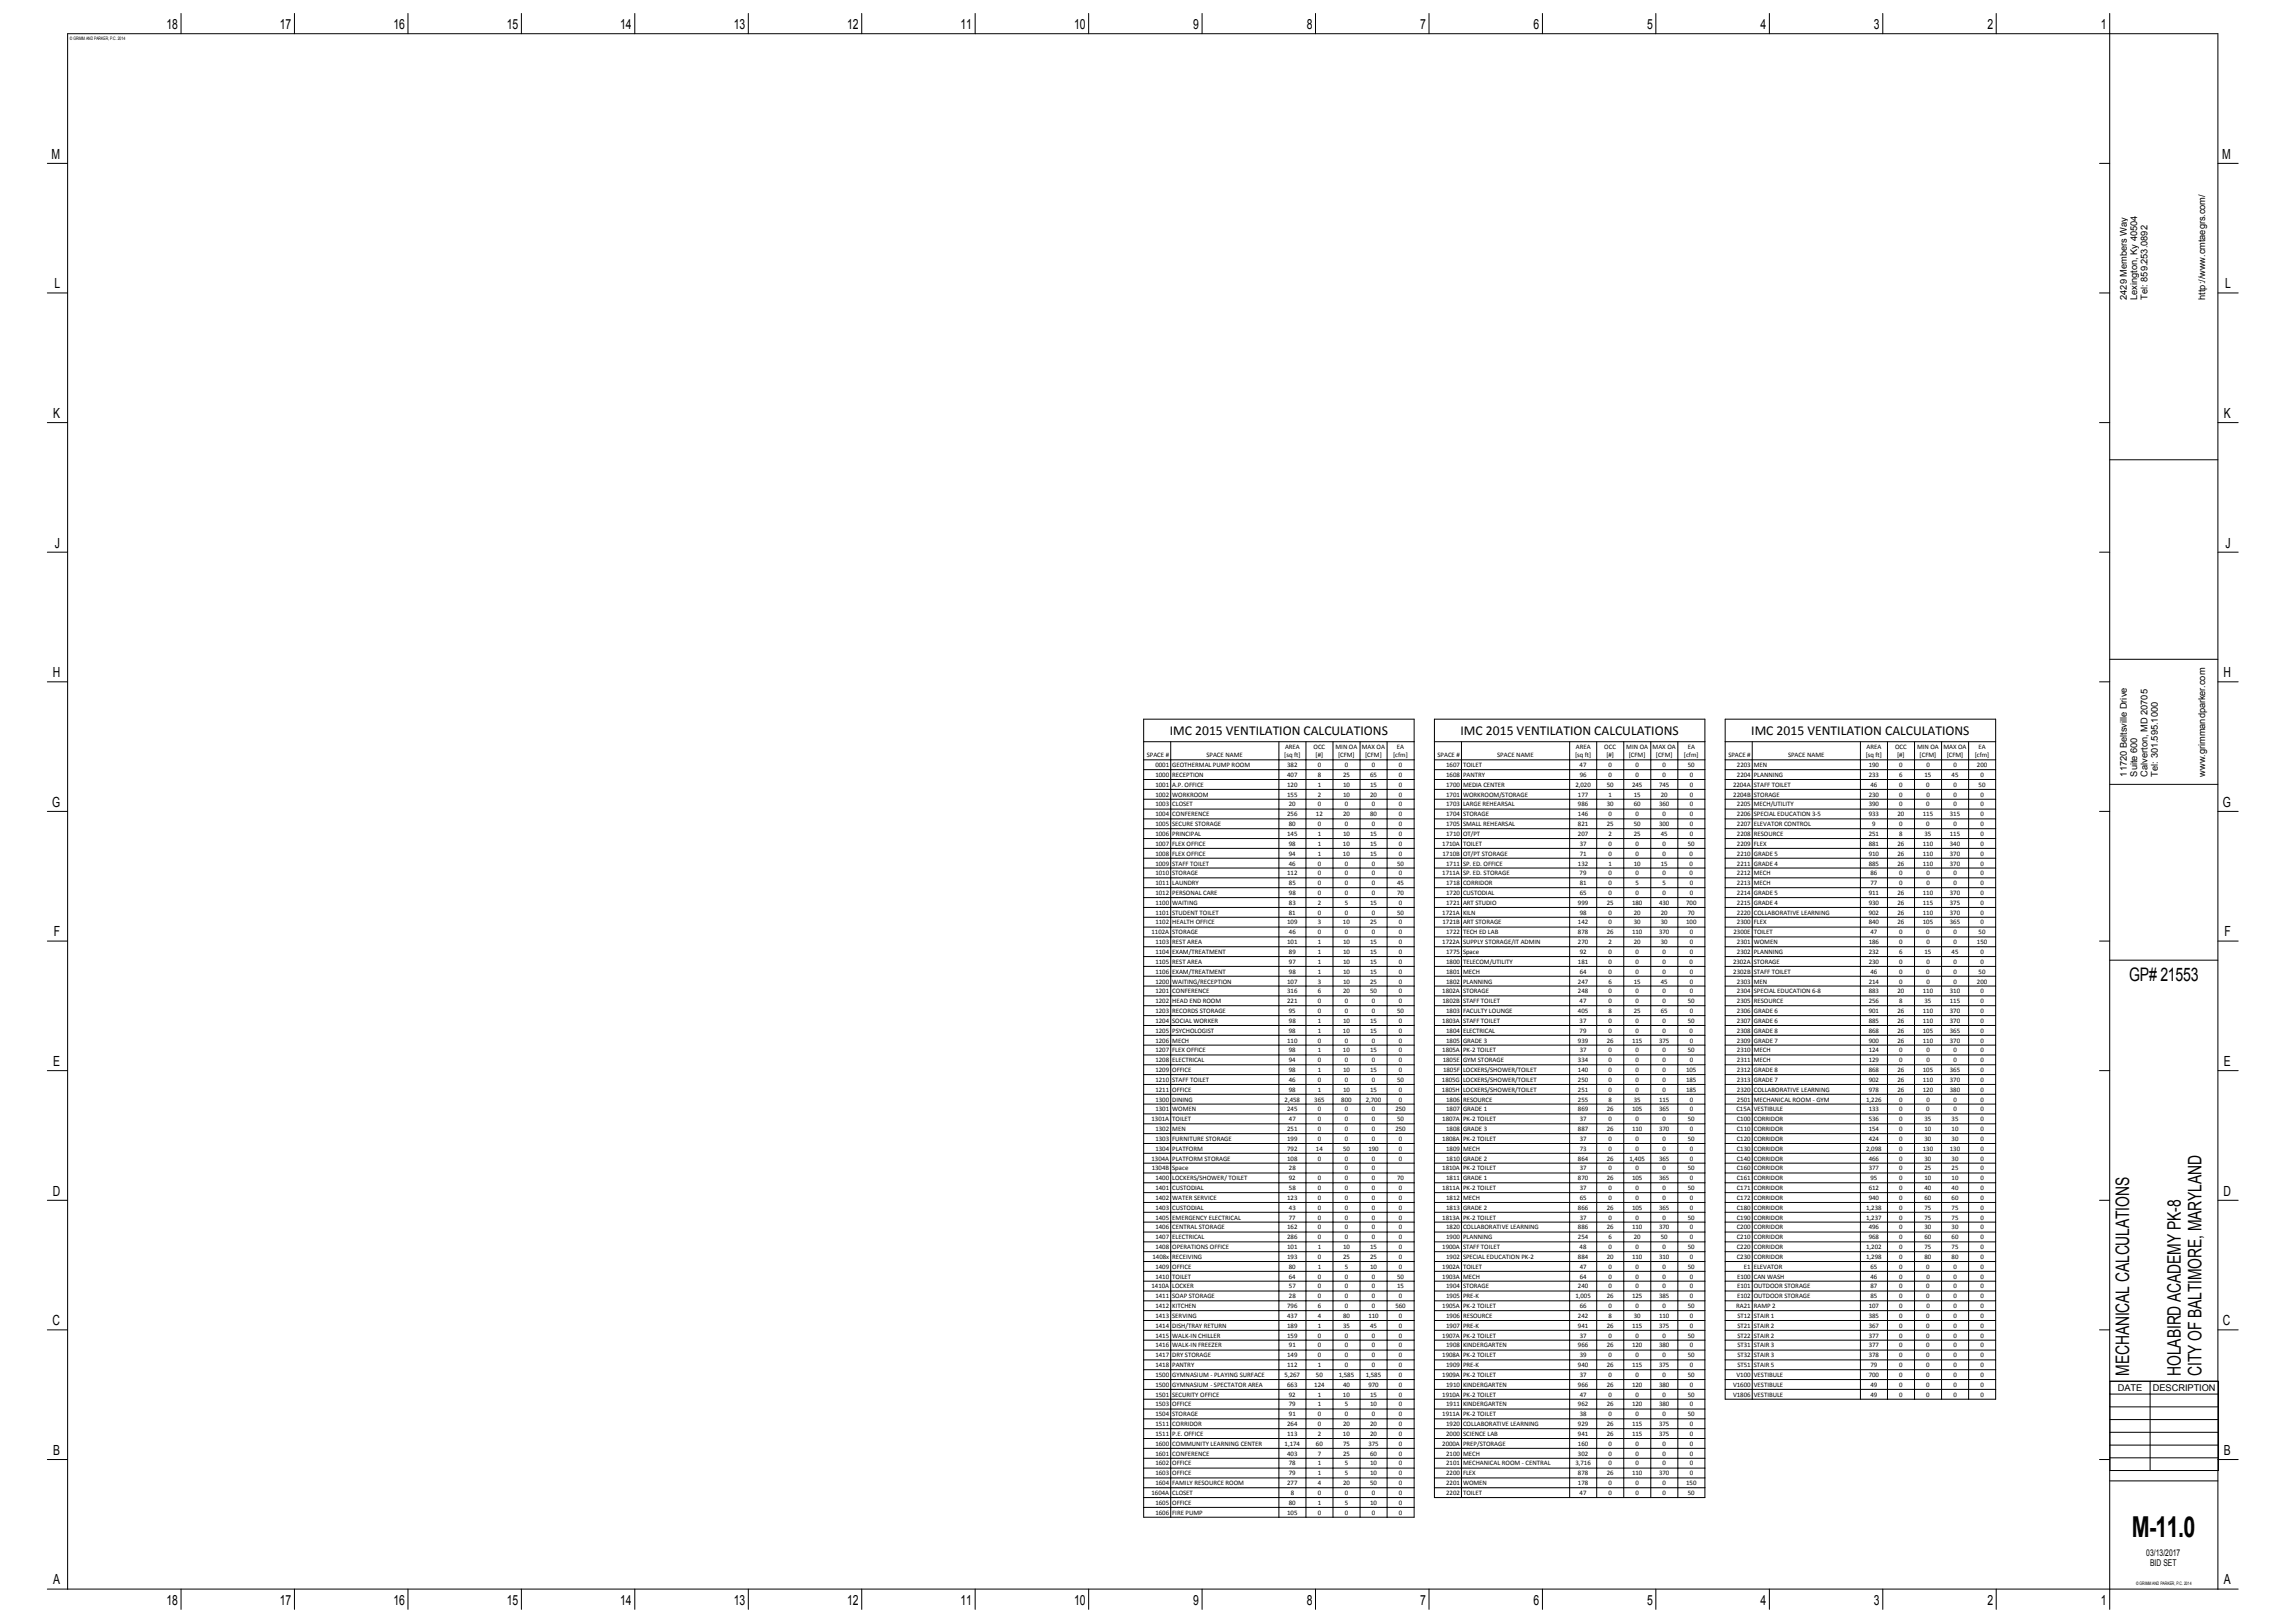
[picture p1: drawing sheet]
<svg xmlns="http://www.w3.org/2000/svg" width="1067mm" height="762mm" viewBox="0 0 1067 762" stroke-linecap="round" stroke-linejoin="round" font-family="sans-serif">
<defs><g id="words">
<text font-size="13.5" x="1001" y="722">M-11.0</text>
<g font-size="8.8">
<text x="1000" y="460">GP# 21553</text>
<text x="1000" y="646" transform="rotate(-90 1000 646)">MECHANICAL CALCULATIONS</text>
<text x="1024" y="646" transform="rotate(-90 1024 646)">HOLABIRD ACADEMY PK-8</text>
<text x="1034" y="646" transform="rotate(-90 1034 646)">CITY OF BALTIMORE, MARYLAND</text>
</g>
<g font-size="6.6">
<text x="78" y="14">18</text>
<text x="131" y="14">17</text>
<text x="185" y="14">16</text>
<text x="238" y="14">15</text>
<text x="291" y="14">14</text>
<text x="345" y="14">13</text>
<text x="398" y="14">12</text>
<text x="451" y="14">11</text>
<text x="504" y="14">10</text>
<text x="560" y="14">9</text>
<text x="614" y="14">8</text>
<text x="667" y="14">7</text>
<text x="720" y="14">6</text>
<text x="773" y="14">5</text>
<text x="827" y="14">4</text>
<text x="880" y="14">3</text>
<text x="933" y="14">2</text>
<text x="986" y="14">1</text>
<text x="24" y="75">M</text>
<text x="1043" y="75">M</text>
<text x="26" y="135">L</text>
<text x="1045" y="135">L</text>
<text x="25" y="196">K</text>
<text x="1044" y="196">K</text>
<text x="26" y="257">J</text>
<text x="1045" y="257">J</text>
<text x="25" y="318">H</text>
<text x="1044" y="318">H</text>
<text x="25" y="379">G</text>
<text x="1044" y="379">G</text>
<text x="25" y="440">F</text>
<text x="1044" y="440">F</text>
<text x="25" y="501">E</text>
<text x="1044" y="501">E</text>
<text x="25" y="561">D</text>
<text x="1044" y="561">D</text>
<text x="25" y="622">C</text>
<text x="1044" y="622">C</text>
<text x="25" y="683">B</text>
<text x="1044" y="683">B</text>
<text x="25" y="744">A</text>
<text x="1044" y="744">A</text>
<text x="78" y="754">18</text>
<text x="131" y="754">17</text>
<text x="185" y="754">16</text>
<text x="238" y="754">15</text>
<text x="291" y="754">14</text>
<text x="345" y="754">13</text>
<text x="398" y="754">12</text>
<text x="451" y="754">11</text>
<text x="504" y="754">10</text>
<text x="560" y="754">9</text>
<text x="614" y="754">8</text>
<text x="667" y="754">7</text>
<text x="720" y="754">6</text>
<text x="773" y="754">5</text>
<text x="827" y="754">4</text>
<text x="880" y="754">3</text>
<text x="933" y="754">2</text>
<text x="986" y="754">1</text>
</g>
<g font-size="6.4">
<text x="549" y="345">IMC 2015 VENTILATION CALCULATIONS</text>
<text x="686" y="345">IMC 2015 VENTILATION CALCULATIONS</text>
<text x="822" y="345">IMC 2015 VENTILATION CALCULATIONS</text>
</g>
<g font-size="4.4">
<text x="999" y="141" transform="rotate(-90 999 141)">2429 Members Way</text>
<text x="1003" y="141" transform="rotate(-90 1003 141)">Lexington, Ky 40504</text>
<text x="1008" y="141" transform="rotate(-90 1008 141)">Tel: 859.253.0892</text>
<text x="1035" y="141" transform="rotate(-90 1035 141)">http://www.cmtaegrs.com/</text>
<text x="999" y="365" transform="rotate(-90 999 365)">11720 Beltsville Drive</text>
<text x="1003" y="365" transform="rotate(-90 1003 365)">Suite 600</text>
<text x="1008" y="365" transform="rotate(-90 1008 365)">Calverton, MD 20705</text>
<text x="1013" y="365" transform="rotate(-90 1013 365)">Tel: 301.595.1000</text>
<text x="1035" y="365" transform="rotate(-90 1035 365)">www.grimmandparker.com</text>
<text x="994" y="653">DATE</text>
<text x="1011" y="653">DESCRIPTION</text>
<text x="1008" y="731">03/13/2017</text>
<text x="1010" y="735">BID SET</text>
</g>
<g font-size="3.2">
<text x="603" y="352">AREA</text>
<text x="617" y="352">OCC</text>
<text x="627" y="352">MIN OA</text>
<text x="639" y="352">MAX OA</text>
<text x="656" y="352">EA</text>
<text x="740" y="352">AREA</text>
<text x="753" y="352">OCC</text>
<text x="764" y="352">MIN OA</text>
<text x="776" y="352">MAX OA</text>
<text x="792" y="352">EA</text>
<text x="876" y="352">AREA</text>
<text x="890" y="352">OCC</text>
<text x="900" y="352">MIN OA</text>
<text x="912" y="352">MAX OA</text>
<text x="929" y="352">EA</text>
<text x="538" y="356">SPACE #</text>
<text x="567" y="356">SPACE NAME</text>
<text x="603" y="356">[sq ft]</text>
<text x="618" y="356">[#]</text>
<text x="628" y="356">[CFM]</text>
<text x="641" y="356">[CFM]</text>
<text x="654" y="356">[cfm]</text>
<text x="675" y="356">SPACE #</text>
<text x="703" y="356">SPACE NAME</text>
<text x="740" y="356">[sq ft]</text>
<text x="754" y="356">[#]</text>
<text x="765" y="356">[CFM]</text>
<text x="778" y="356">[CFM]</text>
<text x="791" y="356">[cfm]</text>
<text x="812" y="356">SPACE #</text>
<text x="840" y="356">SPACE NAME</text>
<text x="876" y="356">[sq ft]</text>
<text x="891" y="356">[#]</text>
<text x="901" y="356">[CFM]</text>
<text x="914" y="356">[CFM]</text>
<text x="927" y="356">[cfm]</text>
<text x="543" y="360">0001 GEOTHERMAL PUMP ROOM</text>
<text x="543" y="365">1000 RECEPTION</text>
<text x="604" y="365">407</text>
<text x="604" y="360">382</text>
<text x="619" y="365">8</text>
<text x="619" y="360">0</text>
<text x="631" y="365">25</text>
<text x="631" y="360">0</text>
<text x="643" y="365">65</text>
<text x="644" y="360">0</text>
<text x="657" y="360">0</text>
<text x="657" y="365">0</text>
<text x="679" y="360">1607 TOILET</text>
<text x="679" y="365">1608 PANTRY</text>
<text x="742" y="360">47</text>
<text x="742" y="365">96</text>
<text x="755" y="360">0</text>
<text x="755" y="365">0</text>
<text x="768" y="360">0</text>
<text x="768" y="365">0</text>
<text x="781" y="360">0</text>
<text x="781" y="365">0</text>
<text x="793" y="360">50</text>
<text x="793" y="365">0</text>
<text x="816" y="360">2203 MEN</text>
<text x="816" y="365">2204 PLANNING</text>
<text x="877" y="360">190</text>
<text x="877" y="365">233</text>
<text x="892" y="360">0</text>
<text x="892" y="365">6</text>
<text x="904" y="365">15</text>
<text x="904" y="360">0</text>
<text x="916" y="365">45</text>
<text x="917" y="360">0</text>
<text x="928" y="360">200</text>
<text x="930" y="365">0</text>
<text x="543" y="369">1001 A.P. OFFICE</text>
<text x="604" y="369">120</text>
<text x="619" y="369">1</text>
<text x="631" y="369">10</text>
<text x="643" y="369">15</text>
<text x="657" y="369">0</text>
<text x="679" y="369">1700 MEDIA CENTER</text>
<text x="740" y="369">2,020</text>
<text x="754" y="369">50</text>
<text x="766" y="369">245</text>
<text x="779" y="369">745</text>
<text x="793" y="369">0</text>
<text x="814" y="369">2204A STAFF TOILET</text>
<text x="878" y="369">46</text>
<text x="892" y="369">0</text>
<text x="904" y="369">0</text>
<text x="917" y="369">0</text>
<text x="929" y="369">50</text>
<text x="543" y="374">1002 WORKROOM</text>
<text x="604" y="374">155</text>
<text x="619" y="374">2</text>
<text x="631" y="374">10</text>
<text x="643" y="374">20</text>
<text x="657" y="374">0</text>
<text x="679" y="374">1701 WORKROOM/STORAGE</text>
<text x="741" y="374">177</text>
<text x="755" y="374">1</text>
<text x="767" y="374">15</text>
<text x="780" y="374">20</text>
<text x="793" y="374">0</text>
<text x="814" y="374">2204B STORAGE</text>
<text x="877" y="374">230</text>
<text x="892" y="374">0</text>
<text x="904" y="374">0</text>
<text x="917" y="374">0</text>
<text x="930" y="374">0</text>
<text x="543" y="379">1003 CLOSET</text>
<text x="543" y="383">1004 CONFERENCE</text>
<text x="604" y="383">256</text>
<text x="605" y="379">20</text>
<text x="618" y="383">12</text>
<text x="619" y="379">0</text>
<text x="631" y="383">20</text>
<text x="631" y="379">0</text>
<text x="643" y="383">80</text>
<text x="644" y="379">0</text>
<text x="657" y="379">0</text>
<text x="657" y="383">0</text>
<text x="679" y="379">1703 LARGE REHEARSAL</text>
<text x="679" y="383">1704 STORAGE</text>
<text x="741" y="379">986</text>
<text x="741" y="383">146</text>
<text x="754" y="379">30</text>
<text x="755" y="383">0</text>
<text x="767" y="379">60</text>
<text x="768" y="383">0</text>
<text x="779" y="379">360</text>
<text x="781" y="383">0</text>
<text x="793" y="383">0</text>
<text x="793" y="379">0</text>
<text x="816" y="379">2205 MECH/UTILITY</text>
<text x="816" y="383">2206 SPECIAL EDUCATION 3-5</text>
<text x="877" y="379">390</text>
<text x="877" y="383">933</text>
<text x="891" y="383">20</text>
<text x="892" y="379">0</text>
<text x="903" y="383">115</text>
<text x="904" y="379">0</text>
<text x="916" y="383">315</text>
<text x="917" y="379">0</text>
<text x="930" y="379">0</text>
<text x="930" y="383">0</text>
<text x="543" y="388">1005 SECURE STORAGE</text>
<text x="605" y="388">80</text>
<text x="619" y="388">0</text>
<text x="631" y="388">0</text>
<text x="644" y="388">0</text>
<text x="657" y="388">0</text>
<text x="679" y="388">1705 SMALL REHEARSAL</text>
<text x="741" y="388">821</text>
<text x="754" y="388">25</text>
<text x="767" y="388">50</text>
<text x="779" y="388">300</text>
<text x="793" y="388">0</text>
<text x="816" y="388">2207 ELEVATOR CONTROL</text>
<text x="879" y="388">9</text>
<text x="892" y="388">0</text>
<text x="904" y="388">0</text>
<text x="917" y="388">0</text>
<text x="930" y="388">0</text>
<text x="543" y="392">1006 PRINCIPAL</text>
<text x="604" y="392">145</text>
<text x="619" y="392">1</text>
<text x="631" y="392">10</text>
<text x="643" y="392">15</text>
<text x="657" y="392">0</text>
<text x="679" y="392">1710 OT/PT</text>
<text x="741" y="392">207</text>
<text x="755" y="392">2</text>
<text x="767" y="392">25</text>
<text x="780" y="392">45</text>
<text x="793" y="392">0</text>
<text x="816" y="392">2208 RESOURCE</text>
<text x="877" y="392">251</text>
<text x="892" y="392">8</text>
<text x="904" y="392">35</text>
<text x="916" y="392">115</text>
<text x="930" y="392">0</text>
<text x="543" y="397">1007 FLEX OFFICE</text>
<text x="543" y="402">1008 FLEX OFFICE</text>
<text x="605" y="397">98</text>
<text x="605" y="402">94</text>
<text x="619" y="397">1</text>
<text x="619" y="402">1</text>
<text x="631" y="397">10</text>
<text x="631" y="402">10</text>
<text x="643" y="397">15</text>
<text x="643" y="402">15</text>
<text x="657" y="397">0</text>
<text x="657" y="402">0</text>
<text x="677" y="397">1710A TOILET</text>
<text x="677" y="402">1710B OT/PT STORAGE</text>
<text x="742" y="402">71</text>
<text x="742" y="397">37</text>
<text x="755" y="402">0</text>
<text x="755" y="397">0</text>
<text x="768" y="402">0</text>
<text x="768" y="397">0</text>
<text x="781" y="402">0</text>
<text x="781" y="397">0</text>
<text x="793" y="397">50</text>
<text x="793" y="402">0</text>
<text x="816" y="397">2209 FLEX</text>
<text x="816" y="402">2210 GRADE 5</text>
<text x="877" y="397">881</text>
<text x="877" y="402">910</text>
<text x="891" y="397">26</text>
<text x="891" y="402">26</text>
<text x="903" y="397">110</text>
<text x="903" y="402">110</text>
<text x="916" y="397">340</text>
<text x="916" y="402">370</text>
<text x="930" y="397">0</text>
<text x="930" y="402">0</text>
<text x="543" y="406">1009 STAFF TOILET</text>
<text x="605" y="406">46</text>
<text x="619" y="406">0</text>
<text x="631" y="406">0</text>
<text x="644" y="406">0</text>
<text x="656" y="406">50</text>
<text x="679" y="406">1711 SP. ED. OFFICE</text>
<text x="741" y="406">132</text>
<text x="755" y="406">1</text>
<text x="767" y="406">10</text>
<text x="780" y="406">15</text>
<text x="793" y="406">0</text>
<text x="816" y="406">2211 GRADE 4</text>
<text x="877" y="406">885</text>
<text x="891" y="406">26</text>
<text x="903" y="406">110</text>
<text x="916" y="406">370</text>
<text x="930" y="406">0</text>
<text x="543" y="411">1010 STORAGE</text>
<text x="604" y="411">112</text>
<text x="619" y="411">0</text>
<text x="631" y="411">0</text>
<text x="644" y="411">0</text>
<text x="657" y="411">0</text>
<text x="677" y="411">1711A SP. ED. STORAGE</text>
<text x="742" y="411">79</text>
<text x="755" y="411">0</text>
<text x="768" y="411">0</text>
<text x="781" y="411">0</text>
<text x="793" y="411">0</text>
<text x="816" y="411">2212 MECH</text>
<text x="878" y="411">86</text>
<text x="892" y="411">0</text>
<text x="904" y="411">0</text>
<text x="917" y="411">0</text>
<text x="930" y="411">0</text>
<text x="543" y="416">1011 LAUNDRY</text>
<text x="605" y="416">85</text>
<text x="619" y="416">0</text>
<text x="631" y="416">0</text>
<text x="644" y="416">0</text>
<text x="656" y="416">45</text>
<text x="679" y="416">1718 CORRIDOR</text>
<text x="742" y="416">81</text>
<text x="755" y="416">0</text>
<text x="768" y="416">5</text>
<text x="781" y="416">5</text>
<text x="793" y="416">0</text>
<text x="816" y="416">2213 MECH</text>
<text x="878" y="416">77</text>
<text x="892" y="416">0</text>
<text x="904" y="416">0</text>
<text x="917" y="416">0</text>
<text x="930" y="416">0</text>
<text x="543" y="420">1012 PERSONAL CARE</text>
<text x="543" y="425">1100 WAITING</text>
<text x="605" y="420">98</text>
<text x="605" y="425">83</text>
<text x="619" y="420">0</text>
<text x="619" y="425">2</text>
<text x="631" y="420">0</text>
<text x="631" y="425">5</text>
<text x="643" y="425">15</text>
<text x="644" y="420">0</text>
<text x="656" y="420">70</text>
<text x="657" y="425">0</text>
<text x="679" y="420">1720 CUSTODIAL</text>
<text x="679" y="425">1721 ART STUDIO</text>
<text x="741" y="425">999</text>
<text x="742" y="420">65</text>
<text x="754" y="425">25</text>
<text x="755" y="420">0</text>
<text x="766" y="425">180</text>
<text x="768" y="420">0</text>
<text x="779" y="425">430</text>
<text x="781" y="420">0</text>
<text x="792" y="425">700</text>
<text x="793" y="420">0</text>
<text x="816" y="420">2214 GRADE 5</text>
<text x="816" y="425">2215 GRADE 4</text>
<text x="877" y="420">911</text>
<text x="877" y="425">930</text>
<text x="891" y="420">26</text>
<text x="891" y="425">26</text>
<text x="903" y="420">110</text>
<text x="903" y="425">115</text>
<text x="916" y="420">370</text>
<text x="916" y="425">375</text>
<text x="930" y="420">0</text>
<text x="930" y="425">0</text>
<text x="543" y="429">1101 STUDENT TOILET</text>
<text x="605" y="429">81</text>
<text x="619" y="429">0</text>
<text x="631" y="429">0</text>
<text x="644" y="429">0</text>
<text x="656" y="429">50</text>
<text x="677" y="429">1721A KILN</text>
<text x="742" y="429">98</text>
<text x="755" y="429">0</text>
<text x="767" y="429">20</text>
<text x="780" y="429">20</text>
<text x="793" y="429">70</text>
<text x="816" y="429">2220 COLLABORATIVE LEARNING</text>
<text x="877" y="429">902</text>
<text x="891" y="429">26</text>
<text x="903" y="429">110</text>
<text x="916" y="429">370</text>
<text x="930" y="429">0</text>
<text x="543" y="434">1102 HEALTH OFFICE</text>
<text x="604" y="434">109</text>
<text x="619" y="434">3</text>
<text x="631" y="434">10</text>
<text x="643" y="434">25</text>
<text x="657" y="434">0</text>
<text x="677" y="434">1721B ART STORAGE</text>
<text x="741" y="434">142</text>
<text x="755" y="434">0</text>
<text x="767" y="434">30</text>
<text x="780" y="434">30</text>
<text x="792" y="434">100</text>
<text x="816" y="434">2300 FLEX</text>
<text x="877" y="434">840</text>
<text x="891" y="434">26</text>
<text x="903" y="434">105</text>
<text x="916" y="434">365</text>
<text x="930" y="434">0</text>
<text x="541" y="439">1102A STORAGE</text>
<text x="543" y="443">1103 REST AREA</text>
<text x="604" y="443">101</text>
<text x="605" y="439">46</text>
<text x="619" y="443">1</text>
<text x="619" y="439">0</text>
<text x="631" y="443">10</text>
<text x="631" y="439">0</text>
<text x="643" y="443">15</text>
<text x="644" y="439">0</text>
<text x="657" y="439">0</text>
<text x="657" y="443">0</text>
<text x="677" y="443">1722A SUPPLY STORAGE/IT ADMIN</text>
<text x="679" y="439">1722 TECH ED LAB</text>
<text x="741" y="439">878</text>
<text x="741" y="443">270</text>
<text x="754" y="439">26</text>
<text x="755" y="443">2</text>
<text x="766" y="439">110</text>
<text x="767" y="443">20</text>
<text x="779" y="439">370</text>
<text x="780" y="443">30</text>
<text x="793" y="439">0</text>
<text x="793" y="443">0</text>
<text x="814" y="439">2300E TOILET</text>
<text x="816" y="443">2301 WOMEN</text>
<text x="877" y="443">186</text>
<text x="878" y="439">47</text>
<text x="892" y="439">0</text>
<text x="892" y="443">0</text>
<text x="904" y="439">0</text>
<text x="904" y="443">0</text>
<text x="917" y="439">0</text>
<text x="917" y="443">0</text>
<text x="928" y="443">150</text>
<text x="929" y="439">50</text>
<text x="543" y="448">1104 EXAM/TREATMENT</text>
<text x="605" y="448">89</text>
<text x="619" y="448">1</text>
<text x="631" y="448">10</text>
<text x="643" y="448">15</text>
<text x="657" y="448">0</text>
<text x="679" y="448">1775 Space</text>
<text x="742" y="448">92</text>
<text x="755" y="448">0</text>
<text x="768" y="448">0</text>
<text x="781" y="448">0</text>
<text x="793" y="448">0</text>
<text x="816" y="448">2302 PLANNING</text>
<text x="877" y="448">232</text>
<text x="892" y="448">6</text>
<text x="904" y="448">15</text>
<text x="916" y="448">45</text>
<text x="930" y="448">0</text>
<text x="543" y="453">1105 REST AREA</text>
<text x="605" y="453">97</text>
<text x="619" y="453">1</text>
<text x="631" y="453">10</text>
<text x="643" y="453">15</text>
<text x="657" y="453">0</text>
<text x="679" y="453">1800 TELECOM/UTILITY</text>
<text x="741" y="453">181</text>
<text x="755" y="453">0</text>
<text x="768" y="453">0</text>
<text x="781" y="453">0</text>
<text x="793" y="453">0</text>
<text x="814" y="453">2302A STORAGE</text>
<text x="877" y="453">230</text>
<text x="892" y="453">0</text>
<text x="904" y="453">0</text>
<text x="917" y="453">0</text>
<text x="930" y="453">0</text>
<text x="543" y="457">1106 EXAM/TREATMENT</text>
<text x="543" y="462">1200 WAITING/RECEPTION</text>
<text x="604" y="462">107</text>
<text x="605" y="457">98</text>
<text x="619" y="457">1</text>
<text x="619" y="462">3</text>
<text x="631" y="457">10</text>
<text x="631" y="462">10</text>
<text x="643" y="457">15</text>
<text x="643" y="462">25</text>
<text x="657" y="457">0</text>
<text x="657" y="462">0</text>
<text x="679" y="457">1801 MECH</text>
<text x="679" y="462">1802 PLANNING</text>
<text x="741" y="462">247</text>
<text x="742" y="457">64</text>
<text x="755" y="457">0</text>
<text x="755" y="462">6</text>
<text x="767" y="462">15</text>
<text x="768" y="457">0</text>
<text x="780" y="462">45</text>
<text x="781" y="457">0</text>
<text x="793" y="457">0</text>
<text x="793" y="462">0</text>
<text x="814" y="457">2302B STAFF TOILET</text>
<text x="816" y="462">2303 MEN</text>
<text x="877" y="462">214</text>
<text x="878" y="457">46</text>
<text x="892" y="457">0</text>
<text x="892" y="462">0</text>
<text x="904" y="457">0</text>
<text x="904" y="462">0</text>
<text x="917" y="457">0</text>
<text x="917" y="462">0</text>
<text x="928" y="462">200</text>
<text x="929" y="457">50</text>
<text x="543" y="466">1201 CONFERENCE</text>
<text x="604" y="466">316</text>
<text x="619" y="466">6</text>
<text x="631" y="466">20</text>
<text x="643" y="466">50</text>
<text x="657" y="466">0</text>
<text x="677" y="466">1802A STORAGE</text>
<text x="741" y="466">248</text>
<text x="755" y="466">0</text>
<text x="768" y="466">0</text>
<text x="781" y="466">0</text>
<text x="793" y="466">0</text>
<text x="816" y="466">2304 SPECIAL EDUCATION 6-8</text>
<text x="877" y="466">883</text>
<text x="891" y="466">20</text>
<text x="903" y="466">110</text>
<text x="916" y="466">310</text>
<text x="930" y="466">0</text>
<text x="543" y="471">1202 HEAD END ROOM</text>
<text x="604" y="471">221</text>
<text x="619" y="471">0</text>
<text x="631" y="471">0</text>
<text x="644" y="471">0</text>
<text x="657" y="471">0</text>
<text x="677" y="471">1802B STAFF TOILET</text>
<text x="742" y="471">47</text>
<text x="755" y="471">0</text>
<text x="768" y="471">0</text>
<text x="781" y="471">0</text>
<text x="793" y="471">50</text>
<text x="816" y="471">2305 RESOURCE</text>
<text x="877" y="471">256</text>
<text x="892" y="471">8</text>
<text x="904" y="471">35</text>
<text x="916" y="471">115</text>
<text x="930" y="471">0</text>
<text x="543" y="476">1203 RECORDS STORAGE</text>
<text x="605" y="476">95</text>
<text x="619" y="476">0</text>
<text x="631" y="476">0</text>
<text x="644" y="476">0</text>
<text x="656" y="476">50</text>
<text x="679" y="476">1803 FACULTY LOUNGE</text>
<text x="741" y="476">405</text>
<text x="755" y="476">8</text>
<text x="767" y="476">25</text>
<text x="780" y="476">65</text>
<text x="793" y="476">0</text>
<text x="816" y="476">2306 GRADE 6</text>
<text x="877" y="476">901</text>
<text x="891" y="476">26</text>
<text x="903" y="476">110</text>
<text x="916" y="476">370</text>
<text x="930" y="476">0</text>
<text x="543" y="480">1204 SOCIAL WORKER</text>
<text x="543" y="485">1205 PSYCHOLOGIST</text>
<text x="605" y="485">98</text>
<text x="605" y="480">98</text>
<text x="619" y="485">1</text>
<text x="619" y="480">1</text>
<text x="631" y="485">10</text>
<text x="631" y="480">10</text>
<text x="643" y="485">15</text>
<text x="643" y="480">15</text>
<text x="657" y="485">0</text>
<text x="657" y="480">0</text>
<text x="677" y="480">1803A STAFF TOILET</text>
<text x="679" y="485">1804 ELECTRICAL</text>
<text x="742" y="480">37</text>
<text x="742" y="485">79</text>
<text x="755" y="480">0</text>
<text x="755" y="485">0</text>
<text x="768" y="480">0</text>
<text x="768" y="485">0</text>
<text x="781" y="480">0</text>
<text x="781" y="485">0</text>
<text x="793" y="480">50</text>
<text x="793" y="485">0</text>
<text x="816" y="480">2307 GRADE 6</text>
<text x="816" y="485">2308 GRADE 8</text>
<text x="877" y="480">885</text>
<text x="877" y="485">868</text>
<text x="891" y="480">26</text>
<text x="891" y="485">26</text>
<text x="903" y="480">110</text>
<text x="903" y="485">105</text>
<text x="916" y="480">370</text>
<text x="916" y="485">365</text>
<text x="930" y="480">0</text>
<text x="930" y="485">0</text>
<text x="543" y="489">1206 MECH</text>
<text x="604" y="489">110</text>
<text x="619" y="489">0</text>
<text x="631" y="489">0</text>
<text x="644" y="489">0</text>
<text x="657" y="489">0</text>
<text x="679" y="489">1805 GRADE 3</text>
<text x="741" y="489">939</text>
<text x="754" y="489">26</text>
<text x="766" y="489">115</text>
<text x="779" y="489">375</text>
<text x="793" y="489">0</text>
<text x="816" y="489">2309 GRADE 7</text>
<text x="877" y="489">900</text>
<text x="891" y="489">26</text>
<text x="903" y="489">110</text>
<text x="916" y="489">370</text>
<text x="930" y="489">0</text>
<text x="543" y="494">1207 FLEX OFFICE</text>
<text x="605" y="494">98</text>
<text x="619" y="494">1</text>
<text x="631" y="494">10</text>
<text x="643" y="494">15</text>
<text x="657" y="494">0</text>
<text x="677" y="494">1805A PK-2 TOILET</text>
<text x="742" y="494">37</text>
<text x="755" y="494">0</text>
<text x="768" y="494">0</text>
<text x="781" y="494">0</text>
<text x="793" y="494">50</text>
<text x="816" y="494">2310 MECH</text>
<text x="877" y="494">124</text>
<text x="892" y="494">0</text>
<text x="904" y="494">0</text>
<text x="917" y="494">0</text>
<text x="930" y="494">0</text>
<text x="543" y="499">1208 ELECTRICAL</text>
<text x="543" y="503">1209 OFFICE</text>
<text x="605" y="499">94</text>
<text x="605" y="503">98</text>
<text x="619" y="499">0</text>
<text x="619" y="503">1</text>
<text x="631" y="503">10</text>
<text x="631" y="499">0</text>
<text x="643" y="503">15</text>
<text x="644" y="499">0</text>
<text x="657" y="499">0</text>
<text x="657" y="503">0</text>
<text x="677" y="499">1805E GYM STORAGE</text>
<text x="678" y="503">1805F LOCKERS/SHOWER/TOILET</text>
<text x="741" y="503">140</text>
<text x="741" y="499">334</text>
<text x="755" y="503">0</text>
<text x="755" y="499">0</text>
<text x="768" y="503">0</text>
<text x="768" y="499">0</text>
<text x="781" y="503">0</text>
<text x="781" y="499">0</text>
<text x="792" y="503">105</text>
<text x="793" y="499">0</text>
<text x="816" y="499">2311 MECH</text>
<text x="816" y="503">2312 GRADE 8</text>
<text x="877" y="499">129</text>
<text x="877" y="503">868</text>
<text x="891" y="503">26</text>
<text x="892" y="499">0</text>
<text x="903" y="503">105</text>
<text x="904" y="499">0</text>
<text x="916" y="503">365</text>
<text x="917" y="499">0</text>
<text x="930" y="499">0</text>
<text x="930" y="503">0</text>
<text x="543" y="508">1210 STAFF TOILET</text>
<text x="605" y="508">46</text>
<text x="619" y="508">0</text>
<text x="631" y="508">0</text>
<text x="644" y="508">0</text>
<text x="656" y="508">50</text>
<text x="677" y="508">1805G LOCKERS/SHOWER/TOILET</text>
<text x="741" y="508">250</text>
<text x="755" y="508">0</text>
<text x="768" y="508">0</text>
<text x="781" y="508">0</text>
<text x="792" y="508">185</text>
<text x="816" y="508">2313 GRADE 7</text>
<text x="877" y="508">902</text>
<text x="891" y="508">26</text>
<text x="903" y="508">110</text>
<text x="916" y="508">370</text>
<text x="930" y="508">0</text>
<text x="543" y="513">1211 OFFICE</text>
<text x="605" y="513">98</text>
<text x="619" y="513">1</text>
<text x="631" y="513">10</text>
<text x="643" y="513">15</text>
<text x="657" y="513">0</text>
<text x="677" y="513">1805H LOCKERS/SHOWER/TOILET</text>
<text x="741" y="513">251</text>
<text x="755" y="513">0</text>
<text x="768" y="513">0</text>
<text x="781" y="513">0</text>
<text x="792" y="513">185</text>
<text x="816" y="513">2320 COLLABORATIVE LEARNING</text>
<text x="877" y="513">978</text>
<text x="891" y="513">26</text>
<text x="903" y="513">120</text>
<text x="916" y="513">380</text>
<text x="930" y="513">0</text>
<text x="543" y="517">1300 DINING</text>
<text x="543" y="522">1301 WOMEN</text>
<text x="603" y="517">2,458</text>
<text x="604" y="522">245</text>
<text x="617" y="517">365</text>
<text x="619" y="522">0</text>
<text x="630" y="517">800</text>
<text x="631" y="522">0</text>
<text x="641" y="517">2,700</text>
<text x="644" y="522">0</text>
<text x="655" y="522">250</text>
<text x="657" y="517">0</text>
<text x="679" y="517">1806 RESOURCE</text>
<text x="679" y="522">1807 GRADE 1</text>
<text x="741" y="517">255</text>
<text x="741" y="522">869</text>
<text x="754" y="522">26</text>
<text x="755" y="517">8</text>
<text x="766" y="522">105</text>
<text x="767" y="517">35</text>
<text x="779" y="517">115</text>
<text x="779" y="522">365</text>
<text x="793" y="517">0</text>
<text x="793" y="522">0</text>
<text x="815" y="522">C15A VESTIBULE</text>
<text x="816" y="517">2501 MECHANICAL ROOM - GYM</text>
<text x="876" y="517">1,226</text>
<text x="877" y="522">133</text>
<text x="892" y="522">0</text>
<text x="892" y="517">0</text>
<text x="904" y="522">0</text>
<text x="904" y="517">0</text>
<text x="917" y="522">0</text>
<text x="917" y="517">0</text>
<text x="930" y="522">0</text>
<text x="930" y="517">0</text>
<text x="541" y="526">1301A TOILET</text>
<text x="605" y="526">47</text>
<text x="619" y="526">0</text>
<text x="631" y="526">0</text>
<text x="644" y="526">0</text>
<text x="656" y="526">50</text>
<text x="677" y="526">1807A PK-2 TOILET</text>
<text x="742" y="526">37</text>
<text x="755" y="526">0</text>
<text x="768" y="526">0</text>
<text x="781" y="526">0</text>
<text x="793" y="526">50</text>
<text x="815" y="526">C100 CORRIDOR</text>
<text x="877" y="526">536</text>
<text x="892" y="526">0</text>
<text x="904" y="526">35</text>
<text x="916" y="526">35</text>
<text x="930" y="526">0</text>
<text x="543" y="531">1302 MEN</text>
<text x="604" y="531">251</text>
<text x="619" y="531">0</text>
<text x="631" y="531">0</text>
<text x="644" y="531">0</text>
<text x="655" y="531">250</text>
<text x="679" y="531">1808 GRADE 3</text>
<text x="741" y="531">887</text>
<text x="754" y="531">26</text>
<text x="766" y="531">110</text>
<text x="779" y="531">370</text>
<text x="793" y="531">0</text>
<text x="815" y="531">C110 CORRIDOR</text>
<text x="877" y="531">154</text>
<text x="892" y="531">0</text>
<text x="904" y="531">10</text>
<text x="916" y="531">10</text>
<text x="930" y="531">0</text>
<text x="543" y="536">1303 FURNITURE STORAGE</text>
<text x="604" y="536">199</text>
<text x="619" y="536">0</text>
<text x="631" y="536">0</text>
<text x="644" y="536">0</text>
<text x="657" y="536">0</text>
<text x="677" y="536">1808A PK-2 TOILET</text>
<text x="742" y="536">37</text>
<text x="755" y="536">0</text>
<text x="768" y="536">0</text>
<text x="781" y="536">0</text>
<text x="793" y="536">50</text>
<text x="815" y="536">C120 CORRIDOR</text>
<text x="877" y="536">424</text>
<text x="892" y="536">0</text>
<text x="904" y="536">30</text>
<text x="916" y="536">30</text>
<text x="930" y="536">0</text>
<text x="541" y="545">1304A PLATFORM STORAGE</text>
<text x="543" y="540">1304 PLATFORM</text>
<text x="604" y="545">108</text>
<text x="604" y="540">792</text>
<text x="618" y="540">14</text>
<text x="619" y="545">0</text>
<text x="631" y="540">50</text>
<text x="631" y="545">0</text>
<text x="642" y="540">190</text>
<text x="644" y="545">0</text>
<text x="657" y="545">0</text>
<text x="657" y="540">0</text>
<text x="679" y="540">1809 MECH</text>
<text x="679" y="545">1810 GRADE 2</text>
<text x="741" y="545">864</text>
<text x="742" y="540">73</text>
<text x="754" y="545">26</text>
<text x="755" y="540">0</text>
<text x="765" y="545">1,405</text>
<text x="768" y="540">0</text>
<text x="779" y="545">365</text>
<text x="781" y="540">0</text>
<text x="793" y="540">0</text>
<text x="793" y="545">0</text>
<text x="815" y="540">C130 CORRIDOR</text>
<text x="815" y="545">C140 CORRIDOR</text>
<text x="876" y="540">2,098</text>
<text x="877" y="545">466</text>
<text x="892" y="545">0</text>
<text x="892" y="540">0</text>
<text x="903" y="540">130</text>
<text x="904" y="545">30</text>
<text x="916" y="540">130</text>
<text x="916" y="545">30</text>
<text x="930" y="545">0</text>
<text x="930" y="540">0</text>
<text x="541" y="549">1304B Space</text>
<text x="605" y="549">28</text>
<text x="631" y="549">0</text>
<text x="644" y="549">0</text>
<text x="677" y="549">1810A PK-2 TOILET</text>
<text x="742" y="549">37</text>
<text x="755" y="549">0</text>
<text x="768" y="549">0</text>
<text x="781" y="549">0</text>
<text x="793" y="549">50</text>
<text x="815" y="549">C160 CORRIDOR</text>
<text x="877" y="549">377</text>
<text x="892" y="549">0</text>
<text x="904" y="549">25</text>
<text x="916" y="549">25</text>
<text x="930" y="549">0</text>
<text x="543" y="554">1400 LOCKERS/SHOWER/ TOILET</text>
<text x="605" y="554">92</text>
<text x="619" y="554">0</text>
<text x="631" y="554">0</text>
<text x="644" y="554">0</text>
<text x="656" y="554">70</text>
<text x="679" y="554">1811 GRADE 1</text>
<text x="741" y="554">870</text>
<text x="754" y="554">26</text>
<text x="766" y="554">105</text>
<text x="779" y="554">365</text>
<text x="793" y="554">0</text>
<text x="815" y="554">C161 CORRIDOR</text>
<text x="878" y="554">95</text>
<text x="892" y="554">0</text>
<text x="904" y="554">10</text>
<text x="916" y="554">10</text>
<text x="930" y="554">0</text>
<text x="543" y="559">1401 CUSTODIAL</text>
<text x="543" y="563">1402 WATER SERVICE</text>
<text x="604" y="563">123</text>
<text x="605" y="559">58</text>
<text x="619" y="563">0</text>
<text x="619" y="559">0</text>
<text x="631" y="563">0</text>
<text x="631" y="559">0</text>
<text x="644" y="563">0</text>
<text x="644" y="559">0</text>
<text x="657" y="563">0</text>
<text x="657" y="559">0</text>
<text x="677" y="559">1811A PK-2 TOILET</text>
<text x="679" y="563">1812 MECH</text>
<text x="742" y="563">65</text>
<text x="742" y="559">37</text>
<text x="755" y="563">0</text>
<text x="755" y="559">0</text>
<text x="768" y="563">0</text>
<text x="768" y="559">0</text>
<text x="781" y="563">0</text>
<text x="781" y="559">0</text>
<text x="793" y="559">50</text>
<text x="793" y="563">0</text>
<text x="815" y="559">C171 CORRIDOR</text>
<text x="815" y="563">C172 CORRIDOR</text>
<text x="877" y="559">612</text>
<text x="877" y="563">940</text>
<text x="892" y="559">0</text>
<text x="892" y="563">0</text>
<text x="904" y="559">40</text>
<text x="904" y="563">60</text>
<text x="916" y="559">40</text>
<text x="916" y="563">60</text>
<text x="930" y="559">0</text>
<text x="930" y="563">0</text>
<text x="543" y="568">1403 CUSTODIAL</text>
<text x="605" y="568">43</text>
<text x="619" y="568">0</text>
<text x="631" y="568">0</text>
<text x="644" y="568">0</text>
<text x="657" y="568">0</text>
<text x="679" y="568">1813 GRADE 2</text>
<text x="741" y="568">866</text>
<text x="754" y="568">26</text>
<text x="766" y="568">105</text>
<text x="779" y="568">365</text>
<text x="793" y="568">0</text>
<text x="815" y="568">C180 CORRIDOR</text>
<text x="876" y="568">1,238</text>
<text x="892" y="568">0</text>
<text x="904" y="568">75</text>
<text x="916" y="568">75</text>
<text x="930" y="568">0</text>
<text x="543" y="573">1405 EMERGENCY ELECTRICAL</text>
<text x="605" y="573">77</text>
<text x="619" y="573">0</text>
<text x="631" y="573">0</text>
<text x="644" y="573">0</text>
<text x="657" y="573">0</text>
<text x="677" y="573">1813A PK-2 TOILET</text>
<text x="742" y="573">37</text>
<text x="755" y="573">0</text>
<text x="768" y="573">0</text>
<text x="781" y="573">0</text>
<text x="793" y="573">50</text>
<text x="815" y="573">C190 CORRIDOR</text>
<text x="876" y="573">1,237</text>
<text x="892" y="573">0</text>
<text x="904" y="573">75</text>
<text x="916" y="573">75</text>
<text x="930" y="573">0</text>
<text x="543" y="577">1406 CENTRAL STORAGE</text>
<text x="543" y="582">1407 ELECTRICAL</text>
<text x="604" y="582">286</text>
<text x="604" y="577">162</text>
<text x="619" y="582">0</text>
<text x="619" y="577">0</text>
<text x="631" y="582">0</text>
<text x="631" y="577">0</text>
<text x="644" y="582">0</text>
<text x="644" y="577">0</text>
<text x="657" y="582">0</text>
<text x="657" y="577">0</text>
<text x="679" y="577">1820 COLLABORATIVE LEARNING</text>
<text x="679" y="582">1900 PLANNING</text>
<text x="741" y="577">886</text>
<text x="741" y="582">254</text>
<text x="754" y="577">26</text>
<text x="755" y="582">6</text>
<text x="766" y="577">110</text>
<text x="767" y="582">20</text>
<text x="779" y="577">370</text>
<text x="780" y="582">50</text>
<text x="793" y="577">0</text>
<text x="793" y="582">0</text>
<text x="815" y="577">C200 CORRIDOR</text>
<text x="815" y="582">C210 CORRIDOR</text>
<text x="877" y="577">496</text>
<text x="877" y="582">968</text>
<text x="892" y="577">0</text>
<text x="892" y="582">0</text>
<text x="904" y="577">30</text>
<text x="904" y="582">60</text>
<text x="916" y="577">30</text>
<text x="916" y="582">60</text>
<text x="930" y="577">0</text>
<text x="930" y="582">0</text>
<text x="543" y="586">1408 OPERATIONS OFFICE</text>
<text x="604" y="586">101</text>
<text x="619" y="586">1</text>
<text x="631" y="586">10</text>
<text x="643" y="586">15</text>
<text x="657" y="586">0</text>
<text x="677" y="586">1900A STAFF TOILET</text>
<text x="742" y="586">48</text>
<text x="755" y="586">0</text>
<text x="768" y="586">0</text>
<text x="781" y="586">0</text>
<text x="793" y="586">50</text>
<text x="815" y="586">C220 CORRIDOR</text>
<text x="876" y="586">1,202</text>
<text x="892" y="586">0</text>
<text x="904" y="586">75</text>
<text x="916" y="586">75</text>
<text x="930" y="586">0</text>
<text x="541" y="591">1408x RECEIVING</text>
<text x="604" y="591">193</text>
<text x="619" y="591">0</text>
<text x="631" y="591">25</text>
<text x="643" y="591">25</text>
<text x="657" y="591">0</text>
<text x="679" y="591">1902 SPECIAL EDUCATION PK-2</text>
<text x="741" y="591">884</text>
<text x="754" y="591">20</text>
<text x="766" y="591">110</text>
<text x="779" y="591">310</text>
<text x="793" y="591">0</text>
<text x="815" y="591">C230 CORRIDOR</text>
<text x="876" y="591">1,298</text>
<text x="892" y="591">0</text>
<text x="904" y="591">80</text>
<text x="916" y="591">80</text>
<text x="930" y="591">0</text>
<text x="543" y="596">1409 OFFICE</text>
<text x="605" y="596">80</text>
<text x="619" y="596">1</text>
<text x="631" y="596">5</text>
<text x="643" y="596">10</text>
<text x="657" y="596">0</text>
<text x="677" y="596">1902A TOILET</text>
<text x="742" y="596">47</text>
<text x="755" y="596">0</text>
<text x="768" y="596">0</text>
<text x="781" y="596">0</text>
<text x="793" y="596">50</text>
<text x="819" y="596">E1 ELEVATOR</text>
<text x="878" y="596">65</text>
<text x="892" y="596">0</text>
<text x="904" y="596">0</text>
<text x="917" y="596">0</text>
<text x="930" y="596">0</text>
<text x="541" y="605">1410A LOCKER</text>
<text x="543" y="600">1410 TOILET</text>
<text x="605" y="600">64</text>
<text x="605" y="605">57</text>
<text x="619" y="600">0</text>
<text x="619" y="605">0</text>
<text x="631" y="600">0</text>
<text x="631" y="605">0</text>
<text x="644" y="600">0</text>
<text x="644" y="605">0</text>
<text x="656" y="600">50</text>
<text x="656" y="605">15</text>
<text x="677" y="600">1903A MECH</text>
<text x="679" y="605">1904 STORAGE</text>
<text x="741" y="605">240</text>
<text x="742" y="600">64</text>
<text x="755" y="605">0</text>
<text x="755" y="600">0</text>
<text x="768" y="605">0</text>
<text x="768" y="600">0</text>
<text x="781" y="605">0</text>
<text x="781" y="600">0</text>
<text x="793" y="605">0</text>
<text x="793" y="600">0</text>
<text x="816" y="600">E100 CAN WASH</text>
<text x="816" y="605">E101 OUTDOOR STORAGE</text>
<text x="878" y="605">87</text>
<text x="878" y="600">46</text>
<text x="892" y="605">0</text>
<text x="892" y="600">0</text>
<text x="904" y="605">0</text>
<text x="904" y="600">0</text>
<text x="917" y="605">0</text>
<text x="917" y="600">0</text>
<text x="930" y="605">0</text>
<text x="930" y="600">0</text>
<text x="543" y="610">1411 SOAP STORAGE</text>
<text x="605" y="610">28</text>
<text x="619" y="610">0</text>
<text x="631" y="610">0</text>
<text x="644" y="610">0</text>
<text x="657" y="610">0</text>
<text x="679" y="610">1905 PRE-K</text>
<text x="740" y="610">1,005</text>
<text x="754" y="610">26</text>
<text x="766" y="610">125</text>
<text x="779" y="610">385</text>
<text x="793" y="610">0</text>
<text x="816" y="610">E102 OUTDOOR STORAGE</text>
<text x="878" y="610">85</text>
<text x="892" y="610">0</text>
<text x="904" y="610">0</text>
<text x="917" y="610">0</text>
<text x="930" y="610">0</text>
<text x="543" y="614">1412 KITCHEN</text>
<text x="604" y="614">796</text>
<text x="619" y="614">6</text>
<text x="631" y="614">0</text>
<text x="644" y="614">0</text>
<text x="655" y="614">560</text>
<text x="677" y="614">1905A PK-2 TOILET</text>
<text x="742" y="614">66</text>
<text x="755" y="614">0</text>
<text x="768" y="614">0</text>
<text x="781" y="614">0</text>
<text x="793" y="614">50</text>
<text x="815" y="614">RA21 RAMP 2</text>
<text x="877" y="614">107</text>
<text x="892" y="614">0</text>
<text x="905" y="614">0</text>
<text x="917" y="614">0</text>
<text x="930" y="614">0</text>
<text x="543" y="619">1413 SERVING</text>
<text x="543" y="623">1414 DISH/TRAY RETURN</text>
<text x="604" y="623">189</text>
<text x="604" y="619">437</text>
<text x="619" y="623">1</text>
<text x="619" y="619">4</text>
<text x="631" y="623">35</text>
<text x="631" y="619">80</text>
<text x="642" y="619">110</text>
<text x="643" y="623">45</text>
<text x="657" y="623">0</text>
<text x="657" y="619">0</text>
<text x="679" y="619">1906 RESOURCE</text>
<text x="679" y="623">1907 PRE-K</text>
<text x="741" y="619">242</text>
<text x="741" y="623">941</text>
<text x="754" y="623">26</text>
<text x="755" y="619">8</text>
<text x="766" y="623">115</text>
<text x="767" y="619">30</text>
<text x="779" y="619">110</text>
<text x="779" y="623">375</text>
<text x="793" y="619">0</text>
<text x="793" y="623">0</text>
<text x="816" y="619">ST12 STAIR 1</text>
<text x="816" y="623">ST21 STAIR 2</text>
<text x="877" y="619">385</text>
<text x="877" y="623">367</text>
<text x="892" y="619">0</text>
<text x="892" y="623">0</text>
<text x="904" y="619">0</text>
<text x="904" y="623">0</text>
<text x="917" y="619">0</text>
<text x="917" y="623">0</text>
<text x="930" y="619">0</text>
<text x="930" y="623">0</text>
<text x="543" y="628">1415 WALK-IN CHILLER</text>
<text x="604" y="628">159</text>
<text x="619" y="628">0</text>
<text x="631" y="628">0</text>
<text x="644" y="628">0</text>
<text x="657" y="628">0</text>
<text x="677" y="628">1907A PK-2 TOILET</text>
<text x="742" y="628">37</text>
<text x="755" y="628">0</text>
<text x="768" y="628">0</text>
<text x="781" y="628">0</text>
<text x="793" y="628">50</text>
<text x="816" y="628">ST22 STAIR 2</text>
<text x="877" y="628">377</text>
<text x="892" y="628">0</text>
<text x="904" y="628">0</text>
<text x="917" y="628">0</text>
<text x="930" y="628">0</text>
<text x="543" y="633">1416 WALK-IN FREEZER</text>
<text x="605" y="633">91</text>
<text x="619" y="633">0</text>
<text x="631" y="633">0</text>
<text x="644" y="633">0</text>
<text x="657" y="633">0</text>
<text x="679" y="633">1908 KINDERGARTEN</text>
<text x="741" y="633">966</text>
<text x="754" y="633">26</text>
<text x="766" y="633">120</text>
<text x="779" y="633">380</text>
<text x="793" y="633">0</text>
<text x="816" y="633">ST31 STAIR 3</text>
<text x="877" y="633">377</text>
<text x="892" y="633">0</text>
<text x="904" y="633">0</text>
<text x="917" y="633">0</text>
<text x="930" y="633">0</text>
<text x="543" y="637">1417 DRY STORAGE</text>
<text x="543" y="642">1418 PANTRY</text>
<text x="604" y="637">149</text>
<text x="604" y="642">112</text>
<text x="619" y="637">0</text>
<text x="619" y="642">1</text>
<text x="631" y="637">0</text>
<text x="631" y="642">0</text>
<text x="644" y="637">0</text>
<text x="644" y="642">0</text>
<text x="657" y="637">0</text>
<text x="657" y="642">0</text>
<text x="677" y="637">1908A PK-2 TOILET</text>
<text x="679" y="642">1909 PRE-K</text>
<text x="741" y="642">940</text>
<text x="742" y="637">39</text>
<text x="754" y="642">26</text>
<text x="755" y="637">0</text>
<text x="766" y="642">115</text>
<text x="768" y="637">0</text>
<text x="779" y="642">375</text>
<text x="781" y="637">0</text>
<text x="793" y="637">50</text>
<text x="793" y="642">0</text>
<text x="816" y="637">ST32 STAIR 3</text>
<text x="816" y="642">ST51 STAIR 5</text>
<text x="877" y="637">378</text>
<text x="878" y="642">79</text>
<text x="892" y="642">0</text>
<text x="892" y="637">0</text>
<text x="904" y="642">0</text>
<text x="904" y="637">0</text>
<text x="917" y="642">0</text>
<text x="917" y="637">0</text>
<text x="930" y="642">0</text>
<text x="930" y="637">0</text>
<text x="543" y="646">1500 GYMNASIUM - PLAYING SURFACE</text>
<text x="603" y="646">5,267</text>
<text x="618" y="646">50</text>
<text x="629" y="646">1,585</text>
<text x="641" y="646">1,585</text>
<text x="657" y="646">0</text>
<text x="677" y="646">1909A PK-2 TOILET</text>
<text x="742" y="646">37</text>
<text x="755" y="646">0</text>
<text x="768" y="646">0</text>
<text x="781" y="646">0</text>
<text x="793" y="646">50</text>
<text x="815" y="646">V100 VESTIBULE</text>
<text x="877" y="646">700</text>
<text x="892" y="646">0</text>
<text x="904" y="646">0</text>
<text x="917" y="646">0</text>
<text x="930" y="646">0</text>
<text x="543" y="651">1500 GYMNASIUM - SPECTATOR AREA</text>
<text x="604" y="651">663</text>
<text x="617" y="651">124</text>
<text x="631" y="651">40</text>
<text x="642" y="651">970</text>
<text x="657" y="651">0</text>
<text x="679" y="651">1910 KINDERGARTEN</text>
<text x="741" y="651">966</text>
<text x="754" y="651">26</text>
<text x="766" y="651">120</text>
<text x="779" y="651">380</text>
<text x="793" y="651">0</text>
<text x="814" y="651">V1600 VESTIBULE</text>
<text x="878" y="651">49</text>
<text x="892" y="651">0</text>
<text x="904" y="651">0</text>
<text x="917" y="651">0</text>
<text x="930" y="651">0</text>
<text x="543" y="656">1501 SECURITY OFFICE</text>
<text x="605" y="656">92</text>
<text x="619" y="656">1</text>
<text x="631" y="656">10</text>
<text x="643" y="656">15</text>
<text x="657" y="656">0</text>
<text x="677" y="656">1910A PK-2 TOILET</text>
<text x="742" y="656">47</text>
<text x="755" y="656">0</text>
<text x="768" y="656">0</text>
<text x="781" y="656">0</text>
<text x="793" y="656">50</text>
<text x="814" y="656">V1806 VESTIBULE</text>
<text x="878" y="656">49</text>
<text x="892" y="656">0</text>
<text x="904" y="656">0</text>
<text x="917" y="656">0</text>
<text x="930" y="656">0</text>
<text x="543" y="660">1503 OFFICE</text>
<text x="543" y="665">1504 STORAGE</text>
<text x="605" y="660">79</text>
<text x="605" y="665">91</text>
<text x="619" y="660">1</text>
<text x="619" y="665">0</text>
<text x="631" y="660">5</text>
<text x="631" y="665">0</text>
<text x="643" y="660">10</text>
<text x="644" y="665">0</text>
<text x="657" y="660">0</text>
<text x="657" y="665">0</text>
<text x="677" y="665">1911A PK-2 TOILET</text>
<text x="679" y="660">1911 KINDERGARTEN</text>
<text x="741" y="660">962</text>
<text x="742" y="665">38</text>
<text x="754" y="660">26</text>
<text x="755" y="665">0</text>
<text x="766" y="660">120</text>
<text x="768" y="665">0</text>
<text x="779" y="660">380</text>
<text x="781" y="665">0</text>
<text x="793" y="665">50</text>
<text x="793" y="660">0</text>
<text x="543" y="670">1511 CORRIDOR</text>
<text x="604" y="670">264</text>
<text x="619" y="670">0</text>
<text x="631" y="670">20</text>
<text x="643" y="670">20</text>
<text x="657" y="670">0</text>
<text x="679" y="670">1920 COLLABORATIVE LEARNING</text>
<text x="741" y="670">929</text>
<text x="754" y="670">26</text>
<text x="766" y="670">115</text>
<text x="779" y="670">375</text>
<text x="793" y="670">0</text>
<text x="543" y="674">1511 P.E. OFFICE</text>
<text x="604" y="674">113</text>
<text x="619" y="674">2</text>
<text x="631" y="674">10</text>
<text x="643" y="674">20</text>
<text x="657" y="674">0</text>
<text x="679" y="674">2000 SCIENCE LAB</text>
<text x="741" y="674">941</text>
<text x="754" y="674">26</text>
<text x="766" y="674">115</text>
<text x="779" y="674">375</text>
<text x="793" y="674">0</text>
<text x="543" y="679">1600 COMMUNITY LEARNING CENTER</text>
<text x="543" y="683">1601 CONFERENCE</text>
<text x="603" y="679">1,174</text>
<text x="604" y="683">403</text>
<text x="618" y="679">60</text>
<text x="619" y="683">7</text>
<text x="631" y="683">25</text>
<text x="631" y="679">75</text>
<text x="643" y="679">375</text>
<text x="643" y="683">60</text>
<text x="657" y="683">0</text>
<text x="657" y="679">0</text>
<text x="677" y="679">2000A PREP/STORAGE</text>
<text x="679" y="683">2100 MECH</text>
<text x="741" y="683">302</text>
<text x="741" y="679">160</text>
<text x="755" y="683">0</text>
<text x="755" y="679">0</text>
<text x="768" y="683">0</text>
<text x="768" y="679">0</text>
<text x="781" y="683">0</text>
<text x="781" y="679">0</text>
<text x="793" y="683">0</text>
<text x="793" y="679">0</text>
<text x="543" y="688">1602 OFFICE</text>
<text x="605" y="688">78</text>
<text x="619" y="688">1</text>
<text x="631" y="688">5</text>
<text x="643" y="688">10</text>
<text x="657" y="688">0</text>
<text x="679" y="688">2101 MECHANICAL ROOM - CENTRAL</text>
<text x="740" y="688">3,716</text>
<text x="755" y="688">0</text>
<text x="768" y="688">0</text>
<text x="781" y="688">0</text>
<text x="793" y="688">0</text>
<text x="543" y="693">1603 OFFICE</text>
<text x="605" y="693">79</text>
<text x="619" y="693">1</text>
<text x="631" y="693">5</text>
<text x="643" y="693">10</text>
<text x="657" y="693">0</text>
<text x="679" y="693">2200 FLEX</text>
<text x="741" y="693">878</text>
<text x="754" y="693">26</text>
<text x="766" y="693">110</text>
<text x="779" y="693">370</text>
<text x="793" y="693">0</text>
<text x="541" y="702">1604A CLOSET</text>
<text x="543" y="697">1604 FAMILY RESOURCE ROOM</text>
<text x="604" y="697">277</text>
<text x="606" y="702">8</text>
<text x="619" y="697">4</text>
<text x="619" y="702">0</text>
<text x="631" y="697">20</text>
<text x="631" y="702">0</text>
<text x="643" y="697">50</text>
<text x="644" y="702">0</text>
<text x="657" y="702">0</text>
<text x="657" y="697">0</text>
<text x="679" y="697">2201 WOMEN</text>
<text x="679" y="702">2202 TOILET</text>
<text x="741" y="697">178</text>
<text x="742" y="702">47</text>
<text x="755" y="702">0</text>
<text x="755" y="697">0</text>
<text x="768" y="702">0</text>
<text x="768" y="697">0</text>
<text x="781" y="702">0</text>
<text x="781" y="697">0</text>
<text x="792" y="697">150</text>
<text x="793" y="702">50</text>
<text x="543" y="707">1605 OFFICE</text>
<text x="605" y="707">80</text>
<text x="619" y="707">1</text>
<text x="631" y="707">5</text>
<text x="643" y="707">10</text>
<text x="657" y="707">0</text>
<text x="543" y="711">1606 FIRE PUMP</text>
<text x="604" y="711">105</text>
<text x="619" y="711">0</text>
<text x="631" y="711">0</text>
<text x="644" y="711">0</text>
<text x="657" y="711">0</text>
</g>
<g font-size="2.2">
<text x="33" y="19">© GRIMM AND PARKER, P.C. 2014</text>
<text x="1003" y="744">© GRIMM AND PARKER, P.C. 2014</text>
</g>
</g></defs>
<g fill="none" stroke="#000" stroke-width=".47">
<path d="M85 6v10M138 6v10M192 6v10M245 6v10M298 6v10M351 6v10M405 6v10M458 6v10M511 6v10M564 6v10M618 6v10M671 6v10"/>
<path d="M724 6v10M777 6v10M831 6v10M884 6v10M937 6v10M991 6v750M22 77h10M986 77h5M1041 77h10M22 138h10M986 138h5M1041 138h10"/>
<path d="M22 198h10M986 198h5M1041 198h10M991 216h50M22 259h10M986 259h5M1041 259h10M991 310h50M22 320h10M986 320h5M1041 320h10M991 368h50"/>
<path d="M22 381h10M986 381h5M1041 381h10M22 442h10M986 442h5M991 451h50M1041 442h10M22 503h10M986 503h5M1041 503h10M22 564h10M986 564h5"/>
<path d="M1041 564h10M22 624h10M986 624h5M1041 624h10M991 648h50M22 685h10M986 685h5M991 695h50M1041 685h10M22 746h1029M32 746v-730h1009v730M85 746v10"/>
<path d="M138 746v10M192 746v10M245 746v10M298 746v10M351 746v10M405 746v10M458 746v10M511 746v10M564 746v10M618 746v10M671 746v10M724 746v10"/>
<path d="M777 746v10M831 746v10M884 746v10M937 746v10"/>
</g>
<g fill="#fff">
<path d="M986 748h3v7h-3z"/>
<path d="M933 748h3v7h-3z"/>
<path d="M880 748h3v7h-3z"/>
<path d="M827 748h2v7h-2z"/>
<path d="M773 748h3v7h-3z"/>
<path d="M720 748h3v7h-3z"/>
<path d="M667 748h2v7h-2z"/>
<path d="M614 748h2v7h-2z"/>
<path d="M560 748h3v7h-3z"/>
<path d="M504 748h6v7h-6z"/>
<path d="M451 748h5v7h-5z"/>
<path d="M398 748h5v7h-5z"/>
<path d="M345 748h5v7h-5z"/>
<path d="M291 748h6v7h-6z"/>
<path d="M238 748h5v7h-5z"/>
<path d="M185 748h5v7h-5z"/>
<path d="M131 748h6v7h-6z"/>
<path d="M78 748h6v7h-6z"/>
<path d="M995 323h5v42h-5z"/>
<path d="M999 346h5v19h-5z"/>
<path d="M1004 324h5v41h-5z"/>
<path d="M1009 330h5v35h-5z"/>
<path d="M986 8h3v7h-3z"/>
<path d="M933 8h3v7h-3z"/>
<path d="M880 8h3v7h-3z"/>
<path d="M827 8h2v7h-2z"/>
<path d="M773 8h3v7h-3z"/>
<path d="M720 8h3v7h-3z"/>
<path d="M667 8h2v7h-2z"/>
<path d="M614 8h2v7h-2z"/>
<path d="M560 8h3v7h-3z"/>
<path d="M504 8h6v7h-6z"/>
<path d="M451 8h5v7h-5z"/>
<path d="M398 8h5v7h-5z"/>
<path d="M345 8h5v7h-5z"/>
<path d="M291 8h6v7h-6z"/>
<path d="M238 8h5v7h-5z"/>
<path d="M185 8h5v7h-5z"/>
<path d="M131 8h6v7h-6z"/>
<path d="M78 8h6v7h-6z"/>
<path d="M1044 738h3v7h-3z"/>
<path d="M1044 677h3v8h-3z"/>
<path d="M1044 616h3v8h-3z"/>
<path d="M1044 555h3v8h-3z"/>
<path d="M1044 495h3v7h-3z"/>
<path d="M1044 434h3v7h-3z"/>
<path d="M1044 373h3v7h-3z"/>
<path d="M1044 312h3v7h-3z"/>
<path d="M1045 251h2v8h-2z"/>
<path d="M1044 190h3v8h-3z"/>
<path d="M1045 129h2v8h-2z"/>
<path d="M1043 69h4v7h-4z"/>
<path d="M25 738h3v7h-3z"/>
<path d="M25 677h3v8h-3z"/>
<path d="M25 616h3v8h-3z"/>
<path d="M25 555h3v8h-3z"/>
<path d="M25 495h3v7h-3z"/>
<path d="M25 434h3v7h-3z"/>
<path d="M25 373h3v7h-3z"/>
<path d="M25 312h3v7h-3z"/>
<path d="M26 251h2v8h-2z"/>
<path d="M25 190h3v8h-3z"/>
<path d="M26 129h2v8h-2z"/>
<path d="M24 69h4v7h-4z"/>
<path d="M1003 742h26v3h-26z"/>
<path d="M33 17h26v2h-26z"/>
<path d="M1031 313h5v52h-5z"/>
<path d="M1016 563h10v83h-10z"/>
<path d="M1026 542h10v104h-10z"/>
<path d="M1000 453h32v9h-32z"/>
<path d="M995 102h5v39h-5z"/>
<path d="M999 101h5v40h-5z"/>
<path d="M1004 106h5v35h-5z"/>
<path d="M1031 91h5v50h-5z"/>
<path d="M1001 710h29v15h-29z"/>
<path d="M992 553h10v93h-10z"/>
<path d="M1008 727h16v4h-16z"/>
<path d="M1010 731h12v5h-12z"/>
</g>
<g fill="none" stroke="#000" stroke-width=".47">
<path d="M537 338h127v374h-127zM674 338h127v365h-127zM810 338h127v319h-127zM537 357h127M537 348h127M550 348v364M600 348v364M613 348v364M626 348v364M639 348v364M651 348v364M674 357h127"/>
<path d="M674 348h127M686 348v355M737 348v355M750 348v355M762 348v355M775 348v355M788 348v355M810 357h127M810 348h127M823 348v309M874 348v309M886 348v309"/>
<path d="M899 348v309M912 348v309M924 348v309M537 380h127M537 375h127M537 371h127M537 366h127M537 361h127M674 380h127M674 375h127M674 371h127M674 366h127"/>
<path d="M674 361h127M810 380h127M810 375h127M810 371h127M810 366h127M810 361h127M537 398h127M537 394h127M537 389h127M537 384h127M674 398h127M674 394h127"/>
<path d="M674 389h127M674 384h127M810 398h127M810 394h127M810 389h127M810 384h127M537 417h127M537 412h127M537 408h127M537 403h127M674 417h127M674 412h127"/>
<path d="M674 408h127M674 403h127M810 417h127M810 412h127M810 408h127M810 403h127M537 440h127M537 435h127M537 431h127M537 426h127M537 421h127M674 440h127"/>
<path d="M674 435h127M674 431h127M674 426h127M674 421h127M810 440h127M810 435h127M810 431h127M810 426h127M810 421h127M537 458h127M537 454h127M537 449h127"/>
<path d="M537 445h127M674 458h127M674 454h127M674 449h127M674 445h127M810 458h127M810 454h127M810 449h127M810 445h127M537 477h127M537 472h127M537 468h127"/>
<path d="M537 463h127M674 477h127M674 472h127M674 468h127M674 463h127M810 477h127M810 472h127M810 468h127M810 463h127M537 500h127M537 495h127M537 491h127"/>
<path d="M537 486h127M537 481h127M674 500h127M674 495h127M674 491h127M674 486h127M674 481h127M810 500h127M810 495h127M810 491h127M810 486h127M810 481h127"/>
<path d="M537 518h127M537 514h127M537 509h127M537 505h127M674 518h127M674 514h127M674 509h127M674 505h127M810 518h127M810 514h127M810 509h127M810 505h127"/>
<path d="M537 537h127M537 532h127M537 528h127M537 523h127M674 537h127M674 532h127M674 528h127M674 523h127M810 537h127M810 532h127M810 528h127M810 523h127"/>
<path d="M537 560h127M537 555h127M537 551h127M537 546h127M537 541h127M674 560h127M674 555h127M674 551h127M674 546h127M674 541h127M810 560h127M810 555h127"/>
<path d="M810 551h127M810 546h127M810 541h127M537 578h127M537 574h127M537 569h127M537 565h127M674 578h127M674 574h127M674 569h127M674 565h127M810 578h127"/>
<path d="M810 574h127M810 569h127M810 565h127M537 597h127M537 592h127M537 588h127M537 583h127M674 597h127M674 592h127M674 588h127M674 583h127M810 597h127"/>
<path d="M810 592h127M810 588h127M810 583h127M537 620h127M537 615h127M537 611h127M537 606h127M537 602h127M674 620h127M674 615h127M674 611h127M674 606h127"/>
<path d="M674 602h127M810 620h127M810 615h127M810 611h127M810 606h127M810 602h127M537 638h127M537 634h127M537 629h127M537 625h127M674 638h127M674 634h127"/>
<path d="M674 629h127M674 625h127M810 638h127M810 634h127M810 629h127M810 625h127M537 657h127M537 652h127M537 648h127M537 643h127M674 657h127M674 652h127"/>
<path d="M674 648h127M674 643h127M810 652h127M810 648h127M810 643h127M991 649h51v41h-51zM991 655h51M1010 649v41M537 675h127M537 671h127M537 666h127M537 662h127"/>
<path d="M674 675h127M674 671h127M674 666h127M674 662h127M991 678h51M991 672h51M991 666h51M991 661h51M537 698h127M537 694h127M537 689h127M537 685h127"/>
<path d="M537 680h127M674 698h127M674 694h127M674 689h127M674 685h127M674 680h127M991 684h51M537 703h127M537 708h127"/>
</g>
<use href="#words"/>
</svg>
